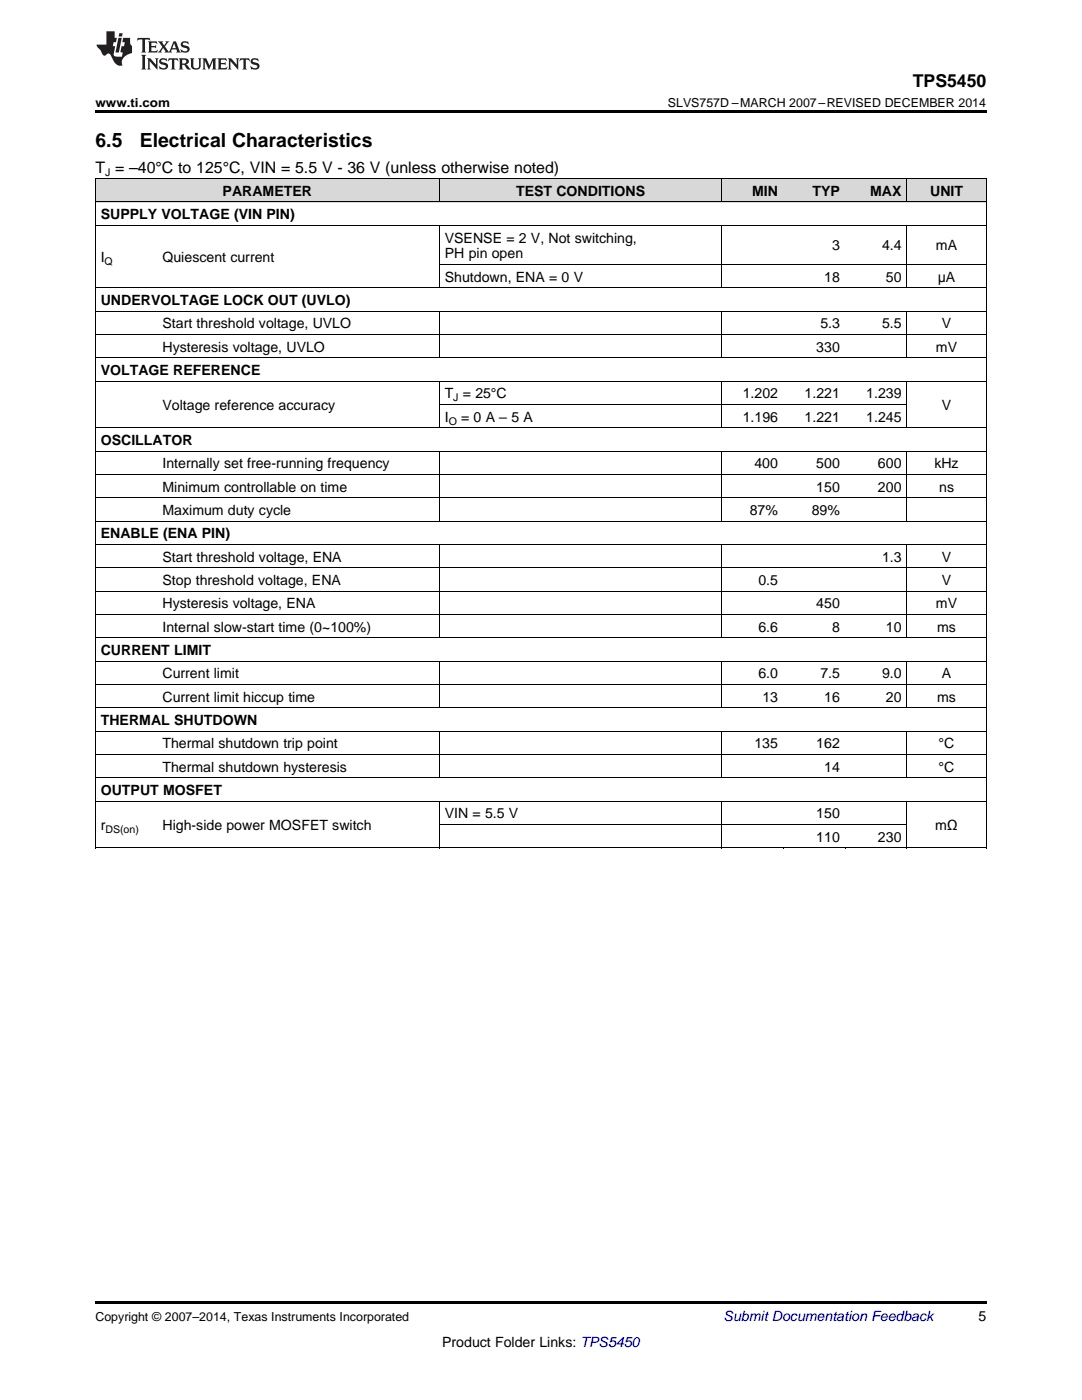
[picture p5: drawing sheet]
<svg xmlns="http://www.w3.org/2000/svg" width="216mm" height="279mm" viewBox="0 0 216 279" stroke-linecap="round" stroke-linejoin="round" font-family="sans-serif">
<defs><g id="words">
<g font-size="3.9">
<text x="19" y="29.3">6.5</text>
<text x="27.9" y="29.3">Electrical Characteristics</text>
</g>
<text font-size="3.5" x="182.1" y="17.3">TPS5450</text>
<text font-size="3.2" x="19" y="34.4">T = –40°C to 125°C, VIN = 5.5 V - 36 V (unless otherwise noted)</text>
<g font-size="2.8">
<text x="44.4" y="39.1">PARAMETER</text>
<text x="103" y="39.1">TEST CONDITIONS</text>
<text x="150.1" y="39.1">MIN</text>
<text x="162.1" y="39.1">TYP</text>
<text x="173.6" y="39.1">MAX</text>
<text x="185.6" y="39.1">UNIT</text>
<text x="20.1" y="43.7">SUPPLY VOLTAGE (VIN PIN)</text>
<text x="20.1" y="52.3">I</text>
<text x="32.4" y="52.3">Quiescent current</text>
<text x="88.8" y="48.4">VSENSE = 2 V, Not switching,</text>
<text x="88.8" y="51.6">PH pin open</text>
<text x="166" y="50">3</text>
<text x="176" y="50">4.4</text>
<text x="186.8" y="50">mA</text>
<text x="88.8" y="56.2">Shutdown, ENA = 0 V</text>
<text x="164.5" y="56.2">18</text>
<text x="176.8" y="56.2">50</text>
<text x="187.1" y="56.2">μA</text>
<text x="20.1" y="60.9">UNDERVOLTAGE LOCK OUT (UVLO)</text>
<text x="32.4" y="65.5">Start threshold voltage, UVLO</text>
<text x="163.7" y="65.5">5.3</text>
<text x="176" y="65.5">5.5</text>
<text x="187.9" y="65.5">V</text>
<text x="32.4" y="70.2">Hysteresis voltage, UVLO</text>
<text x="162.9" y="70.2">330</text>
<text x="186.8" y="70.2">mV</text>
<text x="20.1" y="74.9">VOLTAGE REFERENCE</text>
<text x="32.4" y="81.8">Voltage reference accuracy</text>
<text x="88.8" y="79.5">T = 25°C</text>
<text x="148.2" y="79.5">1.202</text>
<text x="160.5" y="79.5">1.221</text>
<text x="172.9" y="79.5">1.239</text>
<text x="187.9" y="81.8">V</text>
<text x="20.1" y="88.8">OSCILLATOR</text>
<text x="88.8" y="84.2">I</text>
<text x="92" y="84.2">= 0 A – 5 A</text>
<text x="148.2" y="84.2">1.196</text>
<text x="160.5" y="84.2">1.221</text>
<text x="172.9" y="84.2">1.245</text>
<text x="32.4" y="93.5">Internally set free-running frequency</text>
<text x="150.5" y="93.5">400</text>
<text x="162.9" y="93.5">500</text>
<text x="175.2" y="93.5">600</text>
<text x="186.4" y="93.5">kHz</text>
<text x="32.4" y="98.1">Minimum controllable on time</text>
<text x="162.9" y="98.1">150</text>
<text x="175.2" y="98.1">200</text>
<text x="187.4" y="98.1">ns</text>
<text x="20.1" y="107.5">ENABLE (ENA PIN)</text>
<text x="32.4" y="102.8">Maximum duty cycle</text>
<text x="149.6" y="102.8">87%</text>
<text x="162" y="102.8">89%</text>
<text x="32.4" y="112.1">Start threshold voltage, ENA</text>
<text x="176" y="112.1">1.3</text>
<text x="187.9" y="112.1">V</text>
<text x="32.4" y="116.8">Stop threshold voltage, ENA</text>
<text x="151.3" y="116.8">0.5</text>
<text x="187.9" y="116.8">V</text>
<text x="32.4" y="121.4">Hysteresis voltage, ENA</text>
<text x="162.9" y="121.4">450</text>
<text x="186.8" y="121.4">mV</text>
<text x="20.1" y="130.7">CURRENT LIMIT</text>
<text x="32.4" y="126.1">Internal slow-start time (0~100%)</text>
<text x="151.3" y="126.1">6.6</text>
<text x="166" y="126.1">8</text>
<text x="176.8" y="126.1">10</text>
<text x="187" y="126.1">ms</text>
<text x="32.4" y="135.4">Current limit</text>
<text x="151.3" y="135.4">6.0</text>
<text x="163.7" y="135.4">7.5</text>
<text x="176" y="135.4">9.0</text>
<text x="187.9" y="135.4">A</text>
<text x="32.4" y="140.1">Current limit hiccup time</text>
<text x="152.1" y="140.1">13</text>
<text x="164.5" y="140.1">16</text>
<text x="176.8" y="140.1">20</text>
<text x="187" y="140.1">ms</text>
<text x="20.1" y="144.7">THERMAL SHUTDOWN</text>
<text x="32.4" y="149.4">Thermal shutdown trip point</text>
<text x="150.5" y="149.4">135</text>
<text x="162.9" y="149.4">162</text>
<text x="187.3" y="149.4">°C</text>
<text x="32.4" y="154">Thermal shutdown hysteresis</text>
<text x="164.5" y="154">14</text>
<text x="187.3" y="154">°C</text>
<text x="20.1" y="158.7">OUTPUT MOSFET</text>
<text x="20.1" y="165.7">r</text>
<text x="32.4" y="165.7">High-side power MOSFET switch</text>
<text x="88.8" y="163.3">VIN = 5.5 V</text>
<text x="162.9" y="163.3">150</text>
<text x="162.9" y="168">110</text>
<text x="175.2" y="168">230</text>
<text x="186.6" y="165.7">mΩ</text>
<text x="195.3" y="263.6">5</text>
<text x="88.2" y="268.9">Product Folder Links: TPS5450</text>
</g>
<text font-size="2.8" fill="#0000c8" x="144.4" y="263.6">Submit Documentation Feedback</text>
<g font-size="2.5">
<text x="19" y="21.4">www.ti.com</text>
<text x="133.3" y="21.4">SLVS757D –MARCH 2007–REVISED DECEMBER 2014</text>
<text x="19" y="263.6">Copyright © 2007–2014, Texas Instruments Incorporated</text>
</g>
<g font-size="2.1">
<text x="21" y="35.1">J</text>
<text x="20.9" y="52.9">Q</text>
<text x="90.5" y="80.1">J</text>
<text x="89.5" y="84.7">O</text>
<text x="21" y="166.2">DS(on)</text>
</g>
</g></defs>
<g fill="#d8d8d8">
<path d="M19 35.7h12.4v4.7h-12.4z"/>
<path d="M31.4 35.7h56.3v4.7h-56.3z"/>
<path d="M87.7 35.7h56.3v4.7h-56.3z"/>
<path d="M144 35.7h12.4v4.7h-12.4z"/>
<path d="M156.4 35.7h12.3v4.7h-12.3z"/>
<path d="M168.7 35.7h12.3v4.7h-12.3z"/>
<path d="M181 35.7h15.8v4.7h-15.8z"/>
</g>
<path d="M19 22h177.8v.5h-177.8zM19 169.2l.2 .1zM87.6 169.2l.1 .1zM143.9 169.2l.1 .1zM156.2 169.2l.2 .1zM168.6 169.2l.1 .1zM180.9 169.2l.1 .1zM196.7 169.2l.1 .1zM19 259.7h177.8v.5h-177.8z" fill="#000"/>
<g fill="none" stroke="#000" stroke-width=".2">
<path d="M19 35.6h177.8M19.1 35.7v133.6M87.6 35.7v4.7M144 35.7v4.7M180.9 35.7v4.7M196.8 35.7v133.6M19 57.4h177.8M19 45h177.8M19 40.3h177.8M87.6 45v12.5M87.7 52.8h109.1M144 45v12.5"/>
<path d="M180.9 45v12.5M19 76.1h177.8M19 71.4h177.8M19 66.8h177.8M19 62.1h177.8M87.6 62.1v9.4M87.6 76.1v9.3M144 62.1v9.4M144 76.1v9.3M180.9 62.1v9.4M180.9 76.1v9.3M19 99.4h177.8"/>
<path d="M19 94.7h177.8M19 90h177.8M19 85.4h177.8M87.6 90.1v14M87.7 80.7h93.3M144 90.1v14M180.9 90.1v14M19 118h177.8M19 113.3h177.8M19 108.7h177.8M19 104h177.8M87.6 108.7v18.7"/>
<path d="M144 108.7v18.7M180.9 108.7v18.7M19 136.6h177.8M19 132h177.8M19 127.3h177.8M19 122.6h177.8M87.6 132v9.3M144 132v9.3M180.9 132v9.3M19 159.9h177.8M19 155.2h177.8M19 150.6h177.8"/>
<path d="M19 145.9h177.8M19 141.3h177.8M87.6 145.9v9.4M87.6 159.9v9.4M144 145.9v9.4M144 159.9v9.4M180.9 145.9v9.4M180.9 159.9v9.4M19 169.2h177.8M87.7 164.6h93.3"/>
</g>
<g fill="#231f20">
<path d="M27.5 7.6l-.1 .5 .4-.2h.6v.1v2.1l-.2 .4h1l-.3-.4v-2.1l.1-.1h.5l.5 .2-.2-.5zM29.5 8.3l.2 .3v1.5l-.2 .4h1.8l.2-.6a1.04 1.04 0 0 1-1.3 .2v-.7h.6l.3 .2v-.6l-.3 .2h-.6v-.6l.8-.1 .4 .3-.2-.5zM31.5 8.3l.9 1.1-.9 1.1h.8l-.2-.2 .5-.7 .4 .7-.2 .2h1.5l-.1-.2 .1-.4h.9l.1 .4-.2 .2h1l-.3-.3-.7-1.9h-.5l-.9 2-.8-1 .9-1h-.8l.1 .3-.3 .5-.4-.6 .2-.2zM34.7 8.6l.4 1h-.7zM36.3 8.4a.63 .63 0 0 0-.2 .7 .63 .63 0 0 0 .6 .4l.6 .2 .1 .2a.75 .75 0 0 1-.7 .4 .75 .75 0 0 1-.6-.5l.1 .7 .1-.1a1.11 1.11 0 0 0 1.5-.6 1.13 1.13 0 0 0-1.2-.8l-.1-.4a1.04 1.04 0 0 1 1.2 .2l-.2-.5-.1 .1-.5-.2zM28.2 10.9l.2 .4v2.2l-.2 .4h1l-.3-.4v-2.2l.3-.4zM29.3 11.6l.3 .4v1.5l-.3 .4h.8l-.2-.4v-1.3l1.5 1.7v-1.9l.2-.4h-.7l.2 .4v.9l-1.1-1.3zM32 11.8a.62 .62 0 0 0-.2 .7 .62 .62 0 0 0 .6 .4l.6 .1 .1 .3a.76 .76 0 0 1-.7 .3 .76 .76 0 0 1-.6-.4l.1 .7 .1-.1a1.11 1.11 0 0 0 1.5-.6 1.13 1.13 0 0 0-1.2-.8l-.1-.4a1.04 1.04 0 0 1 1.2 .2l-.2-.6-.1 .1-.5-.1zM33.7 11.6l-.2 .6a.61 .61 0 0 1 .8-.3v1.6l-.2 .4h.9l-.2-.4v-1.6a.63 .63 0 0 1 .8 .3l-.2-.6zM35.6 11.6l.3 .4v1.5l-.3 .4h1l-.2-.2v-.8l.5 .2a.76 .76 0 0 0 1.2 .7l-1-1a.58 .58 0 0 0 .6-.5 .58 .58 0 0 0-.5-.6zM36.4 11.9h.1a.45 .45 0 0 1 .5 .1 .45 .45 0 0 1 .1 .5l-.7 .2zM37.9 11.6l.2 .2a2.17 2.17 0 0 0 .3 1.9 .99 .99 0 0 0 1.6-.6v-1.1l.2-.4h-.7l.2 .2a1.92 1.92 0 0 1-.2 1.8 .6 .6 0 0 1-.9-.5v-1.1l.2-.4zM40.4 11.6l.2 .4v1.5l-.2 .4h.7l-.2-.4v-1.4l.8 1.8 .8-1.8v1.4l-.2 .4h.9l-.2-.4v-1.5l.2-.4h-.8l-.6 1.5-.6-1.5zM43.4 11.6l.2 .4v1.5l-.2 .4h1.8l.2-.6a1.04 1.04 0 0 1-1.3 .1v-.6h.5l.4 .2v-.6l-.4 .2h-.5v-.7h.8l.3 .3-.1-.6zM45.5 11.6l.2 .4v1.5l-.2 .4h.7l-.2-.4v-1.3l1.5 1.7v-1.9l.2-.4h-.7l.2 .4v.9l-1.1-1.3zM47.9 11.6l-.1 .6a.61 .61 0 0 1 .8-.3v1.6l-.3 .4h1l-.3-.4 .1-1.6a.63 .63 0 0 1 .7 .3l-.1-.6zM50.2 11.8a.62 .62 0 0 0-.2 .7 .62 .62 0 0 0 .6 .4l.6 .1 .2 .3a.76 .76 0 0 1-.8 .3 .76 .76 0 0 1-.6-.4l.1 .7 .2-.1a1.11 1.11 0 0 0 1.5-.6 1.13 1.13 0 0 0-1.3-.8l-.1-.4a1.04 1.04 0 0 1 1.2 .2l-.1-.6-.2 .1-.5-.1z"/>
<path d="M21.2 6.3v2.6h-1.9l.1 .4 .7 .9a.91 .91 0 0 0 1 .8 .56 .56 0 0 1 .5-.3 .56 .56 0 0 1 .5 .3l.4 .8a1.53 1.53 0 0 0 1.9 1.2 1.54 1.54 0 0 1 1-2.1l.9-.3v-1.4a1.52 1.52 0 0 1-.3-1.6h-1.4l-.2 .8h.5l-.2 .8h-.4l-.2 1v.2l.4 .1-.2 .8a1.93 1.93 0 0 1-1.6-.3l.3-1.8h-.5l.2-.8h.4l.2-.8h-.4v-1.3zM23.6 7.6l-.6 2.9h.7l.6-2.9zM23.8 6.6l-.1 .7h.6l.2-.7z"/>
</g>
<use href="#words"/>
</svg>
